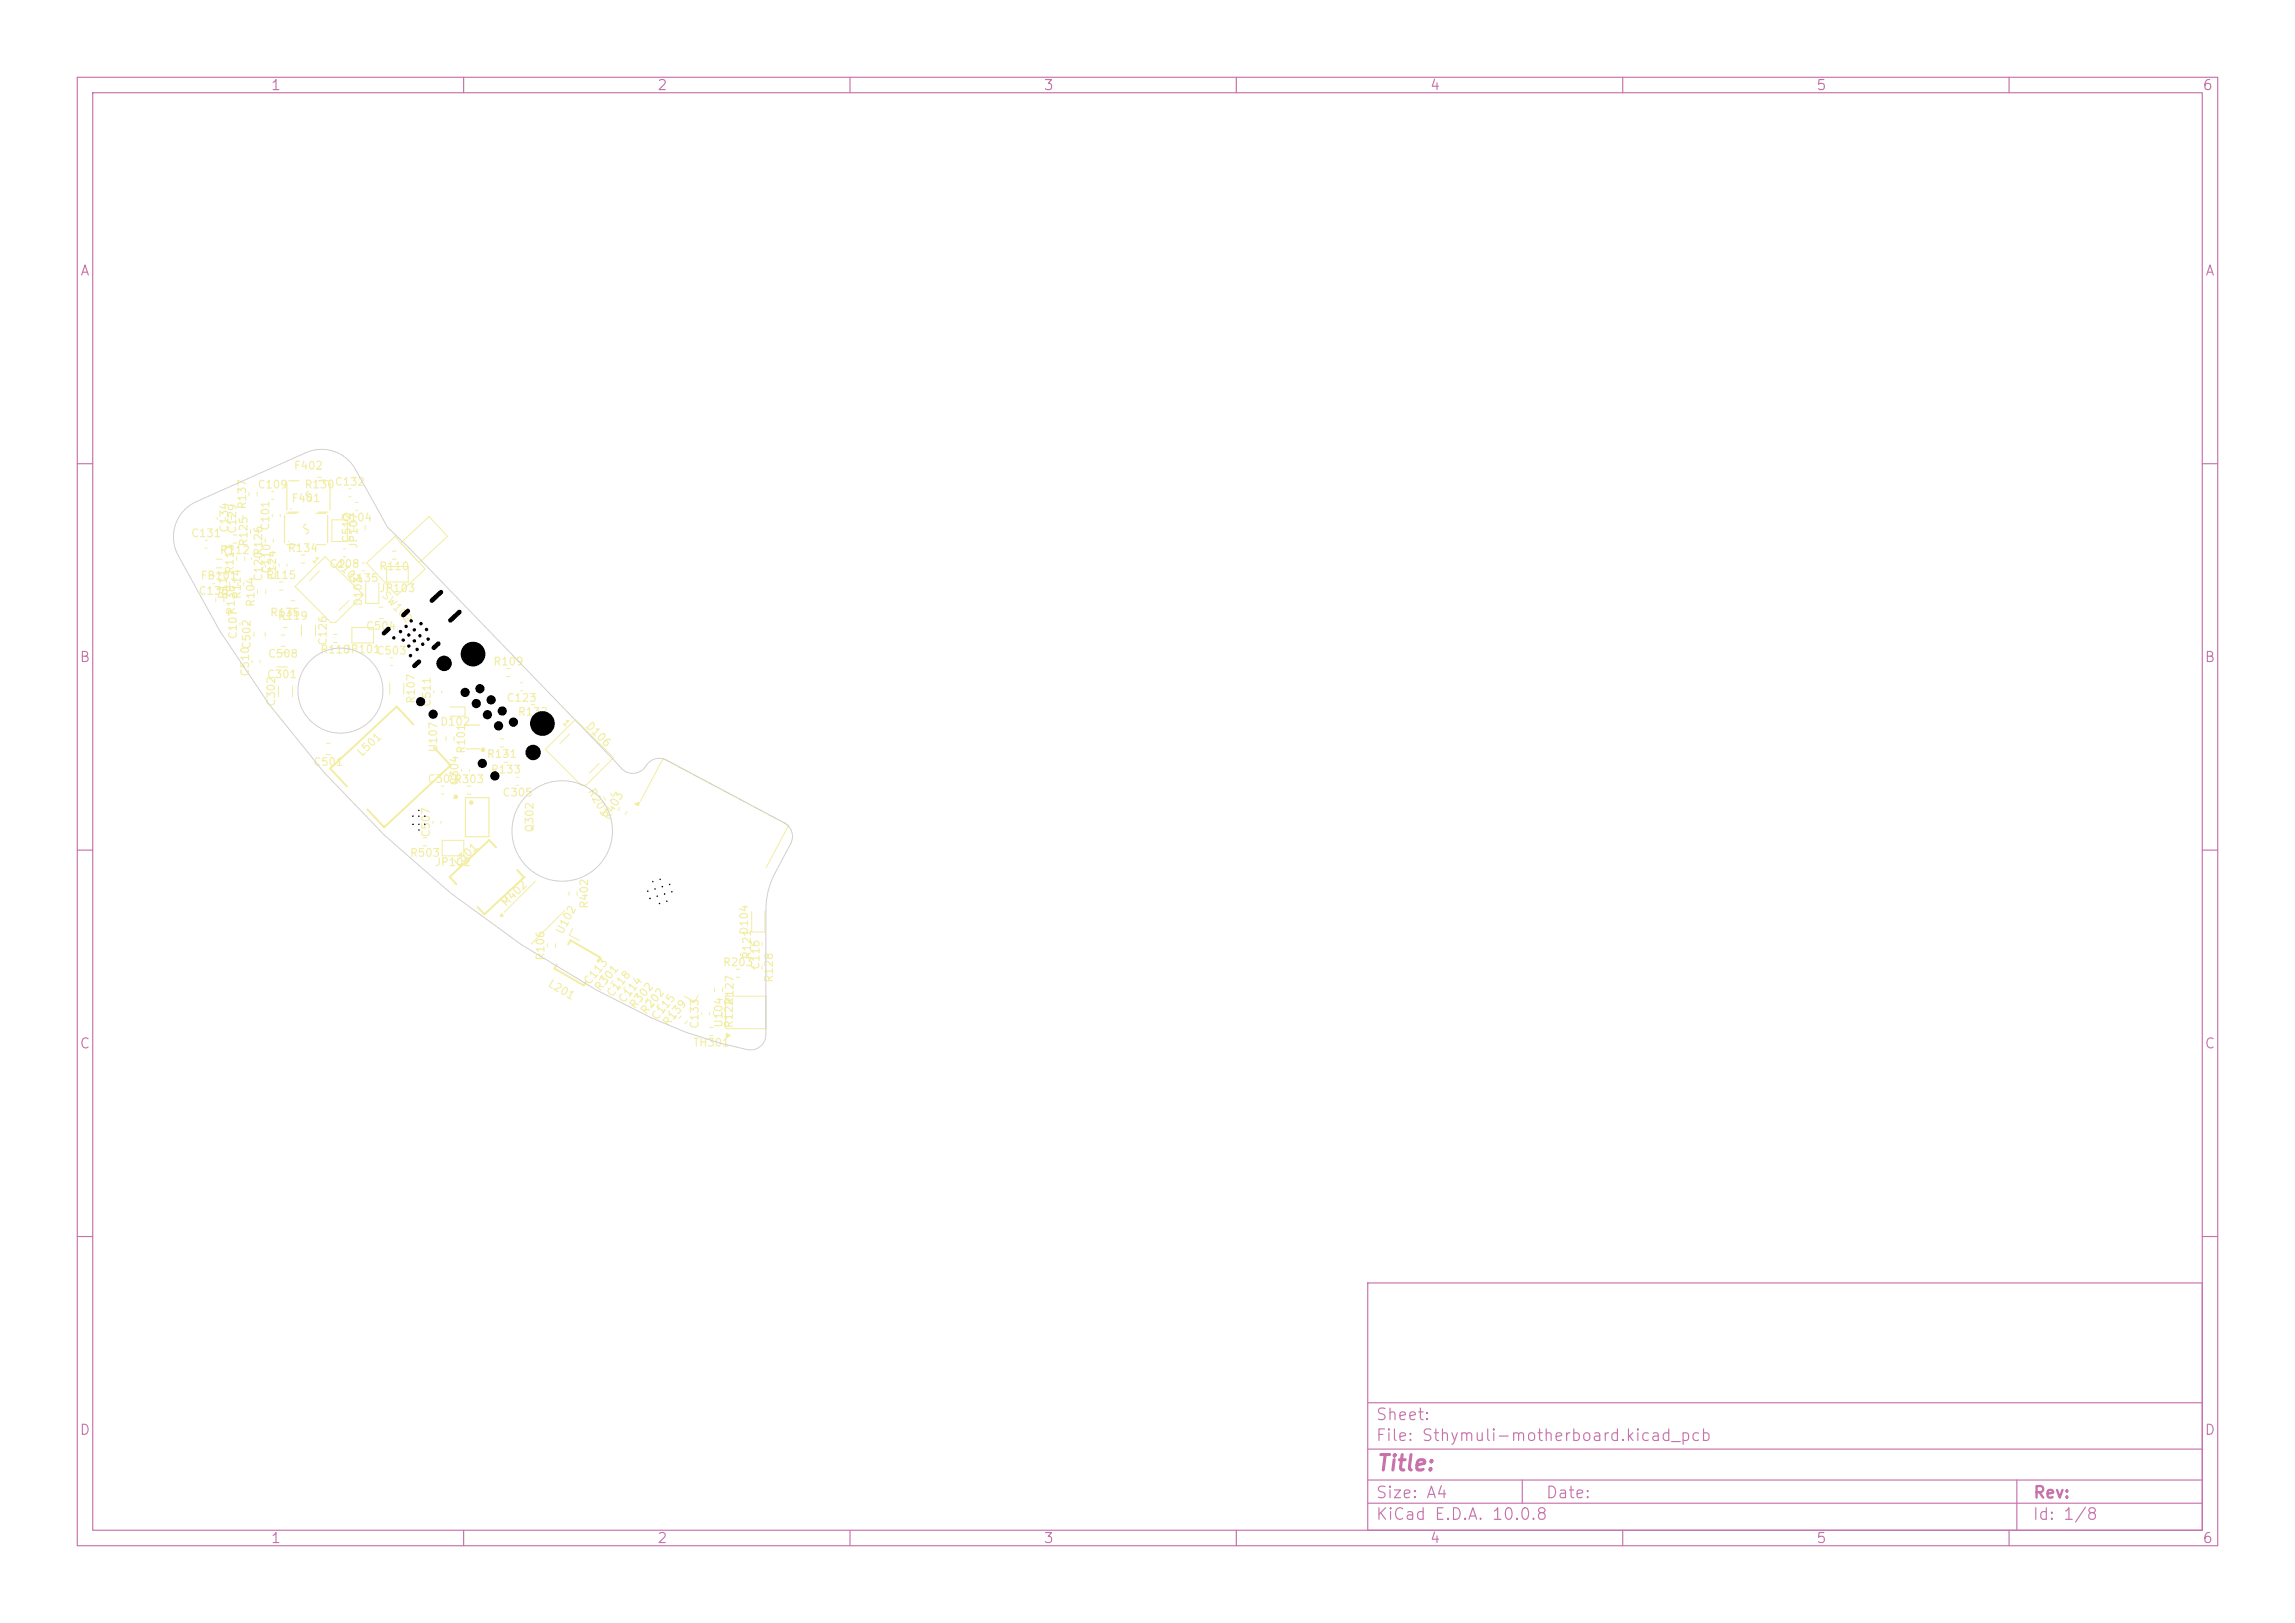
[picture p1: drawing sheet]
<svg xmlns="http://www.w3.org/2000/svg" width="297mm" height="210mm" viewBox="0 0 297 210" stroke-linecap="round" stroke-linejoin="round" font-family="sans-serif">
<defs><g id="words">
<text font-size="2" fill="#c872ab" x="178" y="190.8">Title:</text>
<g font-size="1.5" fill="#c872ab">
<text x="178" y="184.1">Sheet:</text>
<text x="178" y="186.8">File: Sthymuli-motherboard.kicad_pcb</text>
<text x="178" y="197">KiCad E.D.A. 10.0.8</text>
<text x="178" y="194.2">Size: A4</text>
<text x="200" y="194.2">Date:</text>
<text x="263" y="197">Id: 1/8</text>
<text x="263" y="194.2">Rev:</text>
</g>
<g font-size="1.3" fill="#c872ab">
<text x="35" y="12">1</text>
<text x="85" y="12">2</text>
<text x="135" y="12">3</text>
<text x="185" y="12">4</text>
<text x="235" y="12">5</text>
<text x="285" y="12">6</text>
<text x="10.3" y="36">A</text>
<text x="285.3" y="36">A</text>
<text x="10.2" y="86">B</text>
<text x="285.2" y="86">B</text>
<text x="10.2" y="136">C</text>
<text x="285.2" y="136">C</text>
<text x="10.2" y="186">D</text>
<text x="285.2" y="186">D</text>
<text x="35" y="200">1</text>
<text x="85" y="200">2</text>
<text x="135" y="200">3</text>
<text x="185" y="200">4</text>
<text x="235" y="200">5</text>
<text x="285" y="200">6</text>
</g>
<g font-size="1" fill="#f2eda1">
<text x="32.1" y="66" transform="rotate(-90 32.1 66)">R137</text>
<text x="33.3" y="63.4">C109</text>
<text x="37.7" y="65.2">F401</text>
<text x="38" y="61">F402</text>
<text x="39.3" y="63.4">R130</text>
<text x="43.3" y="63.1">C132</text>
<text x="24.7" y="69.7">C131</text>
<text x="28.4" y="71.9">R112</text>
<text x="29.8" y="69" transform="rotate(-90 29.8 69)">C134</text>
<text x="30.8" y="69.1" transform="rotate(-90 30.8 69.1)">C129</text>
<text x="32.3" y="70.8" transform="rotate(-90 32.3 70.8)">R125</text>
<text x="34.2" y="72" transform="rotate(-90 34.2 72)">R126</text>
<text x="35.1" y="68.7" transform="rotate(-90 35.1 68.7)">C101</text>
<text x="37.2" y="71.7">R134</text>
<text x="44.2" y="67.7">C104</text>
<text x="45.6" y="70.3" transform="rotate(-90 45.6 70.3)">C512</text>
<text x="46.5" y="71.1" transform="rotate(-90 46.5 71.1)">JP107</text>
<text x="25.6" y="77.2">C136</text>
<text x="25.9" y="75.2">FB101</text>
<text x="29.6" y="77.6" transform="rotate(-90 29.6 77.6)">R111</text>
<text x="30.5" y="74.3" transform="rotate(-90 30.5 74.3)">R113</text>
<text x="31.4" y="77.6" transform="rotate(-90 31.4 77.6)">R114</text>
<text x="34.2" y="75.3" transform="rotate(-90 34.2 75.3)">C120</text>
<text x="34.4" y="75.2">R115</text>
<text x="35.3" y="74.3" transform="rotate(-90 35.3 74.3)">C110</text>
<text x="36" y="75.2" transform="rotate(-90 36 75.2)">C124</text>
<text x="42.6" y="73.7">C108</text>
<text x="43.1" y="73.1" transform="rotate(45 43.1 73.1)">D107</text>
<text x="45" y="75.5">C135</text>
<text x="49" y="74">R110</text>
<text x="49" y="76.9">JP103</text>
<text x="49.1" y="77.2" transform="rotate(47 49.1 77.2)">SW102</text>
<text x="30.6" y="79.6" transform="rotate(-90 30.6 79.6)">R138</text>
<text x="30.9" y="82.8" transform="rotate(-90 30.9 82.8)">C107</text>
<text x="33.2" y="78.6" transform="rotate(-90 33.2 78.6)">R104</text>
<text x="34.9" y="80">R135</text>
<text x="35.9" y="80.4">R119</text>
<text x="42.5" y="83.6" transform="rotate(-90 42.5 83.6)">C126</text>
<text x="47.1" y="78.5" transform="rotate(-90 47.1 78.5)">D103</text>
<text x="47.3" y="81.7">C504</text>
<text x="32.5" y="87.6" transform="rotate(-90 32.5 87.6)">C510</text>
<text x="32.7" y="84.1" transform="rotate(-90 32.7 84.1)">C502</text>
<text x="34.5" y="88">C301</text>
<text x="34.6" y="85.3">C508</text>
<text x="41.4" y="84.8">R118</text>
<text x="44.5" y="84.8">JP101</text>
<text x="48.7" y="84.9">C503</text>
<text x="63.8" y="86.4">R109</text>
<text x="35.8" y="91.5" transform="rotate(-90 35.8 91.5)">C302</text>
<text x="53.9" y="91.1" transform="rotate(-90 53.9 91.1)">R107</text>
<text x="56" y="91.5" transform="rotate(-90 56 91.5)">C511</text>
<text x="56.9" y="94.1">D102</text>
<text x="65.5" y="91">C123</text>
<text x="66.9" y="92.9">R132</text>
<text x="75.5" y="94.1" transform="rotate(45 75.5 94.1)">D106</text>
<text x="40.5" y="99.3">C501</text>
<text x="46.9" y="98.2" transform="rotate(-43 46.9 98.2)">L501</text>
<text x="55.3" y="101.5">C309</text>
<text x="56.8" y="97.4" transform="rotate(-90 56.8 97.4)">U107</text>
<text x="58.7" y="101.6">R303</text>
<text x="59.6" y="101.7" transform="rotate(-90 59.6 101.7)">C304</text>
<text x="60.4" y="97.6" transform="rotate(-90 60.4 97.6)">R101</text>
<text x="62.9" y="98.3">R131</text>
<text x="63.4" y="100.3">R133</text>
<text x="65" y="103.3">C305</text>
<text x="69.3" y="107.8" transform="rotate(-90 69.3 107.8)">Q302</text>
<text x="75.8" y="102.4" transform="rotate(60 75.8 102.4)">R201</text>
<text x="79" y="106.4" transform="rotate(-60 79 106.4)">R403</text>
<text x="53" y="111.1">R503</text>
<text x="55.9" y="108.4" transform="rotate(-90 55.9 108.4)">C507</text>
<text x="56.2" y="112.3">JP102</text>
<text x="59.4" y="112.4" transform="rotate(-43 59.4 112.4)">L301</text>
<text x="65.6" y="117.6" transform="rotate(-45 65.6 117.6)">M402</text>
<text x="76.3" y="117.7" transform="rotate(-90 76.3 117.7)">R402</text>
<text x="70.7" y="124.4" transform="rotate(-90 70.7 124.4)">R106</text>
<text x="73" y="121.2" transform="rotate(-62 73 121.2)">U102</text>
<text x="93.5" y="125.3">R203</text>
<text x="97" y="121" transform="rotate(-90 97 121)">D104</text>
<text x="97.4" y="124.2" transform="rotate(-90 97.4 124.2)">R121</text>
<text x="98.5" y="125.6" transform="rotate(-90 98.5 125.6)">C116</text>
<text x="70.6" y="127.7" transform="rotate(30 70.6 127.7)">L201</text>
<text x="76.4" y="127.8" transform="rotate(-50 76.4 127.8)">C113</text>
<text x="77.8" y="128.6" transform="rotate(-50 77.8 128.6)">R301</text>
<text x="79.3" y="129.3" transform="rotate(-50 79.3 129.3)">C118</text>
<text x="80.8" y="130.1" transform="rotate(-50 80.8 130.1)">C114</text>
<text x="82.3" y="130.8" transform="rotate(-50 82.3 130.8)">R302</text>
<text x="83.7" y="131.6" transform="rotate(-50 83.7 131.6)">R202</text>
<text x="95.2" y="130.1" transform="rotate(-90 95.2 130.1)">R127</text>
<text x="100.3" y="127.2" transform="rotate(-90 100.3 127.2)">R128</text>
<text x="85.1" y="132.3" transform="rotate(-50 85.1 132.3)">C115</text>
<text x="86.6" y="133.1" transform="rotate(-50 86.6 133.1)">R139</text>
<text x="89.6" y="135.7">TH301</text>
<text x="90.6" y="133.2" transform="rotate(-90 90.6 133.2)">C133</text>
<text x="93.8" y="133.1" transform="rotate(-90 93.8 133.1)">U104</text>
<text x="95.1" y="133.1" transform="rotate(-90 95.1 133.1)">R122</text>
</g>
<g font-size=".8" fill="#f2eda1">
<text x="40.2" y="72.6" transform="rotate(45 40.2 72.6)">1</text>
<text x="72.5" y="93.6" transform="rotate(45 72.5 93.6)">1</text>
</g>
</g></defs>
<g fill="none" stroke="#c872ab" stroke-width=".15">
<path d="M10 10h277v190h-277zM12 12h273v186h-273zM60 10v2M110 10v2M160 10v2M210 10v2M260 10v2M10 60h2M285 60h2M10 110h2M285 110h2M10 160h2"/>
<path d="M177 166h108v32h-108zM285 160h2M60 198v2M110 198v2M160 198v2M177 194.5h108M177 191.5h108M177 187.5h108M177 181.5h108M197 191.5v3M210 198v2M260 198v2"/>
<path d="M261 191.5v6.5"/>
</g>
<g fill="none" stroke="#f2eda1" stroke-width=".13">
<path d="M28.1 67v.2M29.1 67v.2M29.7 75.3v.5M30 66.7v.5M30.2 69.2h.4M30.2 70.3h.4M30.6 72.1v.4M30.8 75.3v.5M31.4 66.7v.5M31.5 75.3v.5M31.7 72.1v.4M32.2 63.7v.5"/>
<path d="M32.4 68.5v.5M32.6 75.3v.5M33.3 63.7v.5M33.3 76.3v.5M33.5 68.5v.5M34.3 69.7v.5M34.4 73.1v.3M34.4 76.3v.5M35.4 69.7v.5M35.4 73.1v.3M36.1 73v.3M37.1 73v.3"/>
<path d="M41.1 60.7h.5M41.1 61.8h.5M41.3 73.9l-1.2 1.3M42.1 72l4.9 5-3.6 3.5h-.6l-4.6-4.6zM45.1 77.7l-1.2 1.3M45.8 68v.6M47.3 68v.6M49.1 78.6h.5M50.8 71.3h.5M50.8 72.4h.5M36 88.8v1.4M37.9 88.8v1.4"/>
<path d="M39 80.9v1.4M40.8 80.9v1.4M42.2 96.2h.6M42.2 97.6h.6M45.5 81.2h2.8v2h-2.8zM49.1 80h.5M50.4 88.4v1.4M50.5 85.1h.3M50.5 86.1h.3M52.3 88.4v1.4M56.1 89.4v.2M57.2 89.4v.2"/>
<path d="M57.7 95.3v.5M58.8 95.3v.5M59.7 99.5v.3M60.7 99.5v.3M64.7 95.6h.5M64.7 96.6h.5M68.7 90.1h.5M68.7 91.2h.5M73.7 95l-1.2 1.2M74.5 93.1l4.9 4.9-3.6 3.6h-.6l-4.6-4.6zM77.5 98.8l-1.2 1.2M54.8 108.4h.4"/>
<path d="M54.8 109.4h.4M56 106.3v.2M57.1 106.3v.2M57.2 108.7h2.8v2h-2.8zM66.8 100.6h.3M66.8 101.6h.3M78.1 103.1l.3 .5M79 102.6l.3 .4M82.1 104l.7-.2-.2 .4zM82.9 103.6l2.9-5.4 16.2 8.6-2.9 5.5M97.3 117.9v2.7h1.7v-2.7M70.8 122.1v.5"/>
<path d="M71.9 122.1v.5M74.1 120.1l-.4 .9 1.3 .7M77.9 126.2l-.2 .2M78.7 126.9l-.2 .2M83.8 129.2l-.3 .4M84.6 129.9l-.3 .3M88.2 131.5l-.4 .3M89 132.1l-.4 .4M90.4 128.8l-.5 .8-1.3-.7M90.8 131v.3M91.8 131v.3M91.8 132.9h.5"/>
<path d="M91.8 134h.5M92.4 130.9v.4M92.5 127.8v.5M93.4 130.9v.4M93.5 127.8v.5M95.3 125.4h.5M95.3 126.5h.5M95.8 123.4v.3M96.8 123.4v.3M97.6 125v.4M98.6 125v.4"/>
<circle cx="37.3" cy="70.1" r=".03"/>
<circle cx="37.6" cy="65.9" r=".03"/>
<circle cx="62.6" cy="96.8" r=".03"/>
<circle cx="49.7" cy="106.8" r=".03"/>
<circle cx="58.8" cy="103.3" r=".03"/>
<circle cx="68" cy="113.5" r=".03"/>
</g>
<g fill="none" stroke="#f2eda1" stroke-width=".15">
<path d="M36.8 66.7v3.5M37.1 66.4h1.3M37.1 70.5h1.2M37.1 62.4v3.6M37.4 62.2h1.3M37.4 66.3h1.2M39.6 67.8l-.2 .1-.1 .2 .1 .2 .2 .1M39.6 68.5l.2 .1 .1 .2-.1 .2-.2 .1M39.9 63.6l-.2 .1-.1 .2 .1 .2 .2 .1M39.9 64.3h.2l.1 .3-.1 .2-.2 .1M40.9 66.4h1.3M40.9 70.5h1.3"/>
<path d="M41.2 62.2h1.3M41.2 66.3h1.3M42.4 66.7v3.5M42.7 62.5v3.5M60.3 93.8h1.8M60.3 96.9h1.8M60.2 103.2h3.1v5.1h-3.1z"/>
</g>
<path d="M53.5 93.8l-2.2-2.4-8.6 8 2.2 2.4M56.2 96.7l2.1 2.3-8.6 8.1-2.2-2.4M64.2 109.7l-.9-1-5.1 4.8 .9 .9M66.9 112.6l.9 .9-5.1 4.8-.9-1" fill="none" stroke="#f2eda1" stroke-width=".25"/>
<g fill="none" stroke="#f2eda1" stroke-width=".3">
<circle cx="62.5" cy="97" r=".15"/>
<circle cx="59" cy="103.1" r=".15"/>
<circle cx="61" cy="103.8" r=".15"/>
</g>
<path d="M82.1 104l.7-.2-.2 .4z" fill="#f2eda1"/>
<g fill="none" stroke="#f2eda1" stroke-width=".13">
<path d="M46.1 65h.2M46.1 66h.2M46.9 72.8h.3M46.9 73.9h.3M47.4 72.8l3.7-3.4 3.9 4.2-3.6 3.4zM51.9 70.2l3.6-3.4 2.4 2.6-3.6 3.4zM32.6 85.4v.3M33.6 85.4v.3M35.8 84.5h1.4M35.8 86.3h1.4M65.2 97.6h.5M65.2 98.7h.5"/>
<path d="M57.1 101.7h.3M57.1 102.7h.3M93.9 128.9h5.2v4.2h-5.2zM94 133.7l.5 .3-.5 .3z"/>
</g>
<path d="M94 133.7l.5 .3-.5 .3z" fill="#f2eda1"/>
<g fill="none" stroke="#f2eda1" stroke-width=".13">
<path d="M26.5 69.9h.3M26.5 70.9h.3M27.5 74.5h.3M27.5 75.5h.3M27.9 77.4v.5M27.9 72.4h.8M27.9 73.5h.8M29 77.4v.5M35.1 63.6h.3M35.1 64.6h.3M35.2 66.6v.2M36.3 66.6v.2"/>
<path d="M37.7 77.7h.4M37.7 78.8h.4M39 71.8h.4M39 72.9h.4M45.1 63.3h.3M45.1 64.3h.3M47.3 75.4v2.7h1.7v-2.7M50 73.3h2.8v2h-2.8zM31.1 80.6v.3M32.1 80.6v.3M36.4 82.2h.5M36.4 83.6h.5"/>
<path d="M36.7 80.2h.4M36.7 81.2h.4M43.2 82.1h.4M43.2 83.1h.4M65.6 86.5h.4M65.6 87.5h.4M60.5 101.7h.4M60.5 102.8h.4M64.7 118.5l.3-.3 .1 .4zM69.3 114l-4 4M73.1 117.8l-4.4 4.4M80.2 104.5l-.2 .4"/>
<path d="M81.1 105l-.2 .4M79.3 126.9l-.3 .4M80.1 127.6l-.3 .3M85.3 129.9l-.3 .4M86.1 130.6l-.3 .4M86.6 130.8l-.2 .2M87.4 131.4l-.2 .2M97.6 121.9v.5M98.6 121.9v.5"/>
<circle cx="77.6" cy="123.9" r=".03"/>
</g>
<path d="M72 124.8l-.3 .5 3.8 2.2 .4-.5M73.5 122.2l.3-.5 3.8 2.2-.3 .5" fill="none" stroke="#f2eda1" stroke-width=".25"/>
<path d="M64.7 118.5l.3-.3 .1 .4z" fill="#f2eda1"/>
<g fill="none" stroke="#f2eda1" stroke-width=".13">
<path d="M32.6 72.1v.3M33.6 72.1v.3M36.2 75.3h.4M36.2 76.4h.4M42.9 67.3h2v2.8h-2zM44.4 71h.3M44.4 72h.3M32.9 81.8v.5M34.3 81.8v.5M58.2 91.5h2v1.2h-2M67.4 88.4h.2M67.4 89.4h.2"/>
<path d="M73.6 115.4v.5M74.7 115.4v.5M80.9 127.8l-.2 .2M81.6 128.4l-.1 .2M82.4 128.6l-.2 .2M83.1 129.2l-.1 .2"/>
</g>
<g fill="none" stroke="#d0d2cd" stroke-width=".13">
<path d="M24 65.9l.6-.6 .8-.4 14.2-6.3a5 5 0 0 1 6.5 2.3l4 7.3 2.8 2.7 27.5 28.5a2.04 2.04 0 0 0 3.4-.5 2 2 0 0 1 2.5-.5l15.2 8.1a2 2 0 0 1 .8 2.7l-2 3.8a10 10 0 0 0-1.2 4.7v16.2a2 2 0 0 1-2.4 1.9l-3.4-.8-4.6-1.4-4.4-1.9-7.1-3.6-9.7-5.9-9.2-6.6-8.5-7.5-7.9-8.2-7.1-8.8-6.4-9.5-5.4-9.9a5 5 0 0 1 1-5.8z"/>
<circle cx="44.1" cy="89.4" r="5.5"/>
<circle cx="72.8" cy="107.5" r="6.5"/>
</g>
<g fill="#000">
<circle cx="51" cy="82.5" r=".22"/>
<circle cx="51.8" cy="81.7" r=".22"/>
<circle cx="52.2" cy="82.8" r=".22"/>
<circle cx="52.6" cy="81.1" r=".22"/>
<circle cx="52.9" cy="82.2" r=".23"/>
<circle cx="52.9" cy="83.6" r=".22"/>
<circle cx="53.1" cy="84.8" r=".22"/>
<circle cx="53.2" cy="80.3" r=".22"/>
<circle cx="53.6" cy="81.5" r=".22"/>
<circle cx="53.6" cy="82.9" r=".22"/>
<circle cx="54" cy="84" r=".22"/>
<circle cx="54.3" cy="82.3" r=".23"/>
<circle cx="54.4" cy="90.8" r=".6"/>
<circle cx="54.5" cy="80.7" r=".22"/>
<circle cx="54.7" cy="83.4" r=".23"/>
<circle cx="55.2" cy="81.5" r=".22"/>
<circle cx="55.4" cy="82.7" r=".22"/>
<circle cx="56.1" cy="92.4" r=".6"/>
<circle cx="57.5" cy="85.8" r="1"/>
<circle cx="60.2" cy="89.6" r=".6"/>
<circle cx="61.2" cy="84.6" r="1.6"/>
<circle cx="61.6" cy="91" r=".6"/>
<circle cx="62.1" cy="89.1" r=".6"/>
<circle cx="62.4" cy="98.8" r=".6"/>
<circle cx="63.1" cy="92.5" r=".6"/>
<circle cx="63.6" cy="90.6" r=".6"/>
<circle cx="64.5" cy="93.9" r=".6"/>
<circle cx="65" cy="92" r=".6"/>
<circle cx="66.4" cy="93.4" r=".6"/>
<circle cx="69" cy="97.4" r="1"/>
<circle cx="70.2" cy="93.6" r="1.6"/>
<circle cx="53.4" cy="105.6" r=".1"/>
<circle cx="53.4" cy="106.7" r=".1"/>
<circle cx="54.2" cy="105.6" r=".1"/>
<circle cx="54.2" cy="104.9" r=".1"/>
<circle cx="54.2" cy="106.7" r=".1"/>
<circle cx="54.2" cy="107.4" r=".1"/>
<circle cx="55" cy="105.6" r=".1"/>
<circle cx="55" cy="106.7" r=".1"/>
<circle cx="64" cy="100.4" r=".6"/>
<circle cx="83.8" cy="115.3" r=".1"/>
<circle cx="84.1" cy="116.3" r=".1"/>
<circle cx="84.5" cy="114.1" r=".1"/>
<circle cx="84.8" cy="115" r=".1"/>
<circle cx="85.1" cy="116" r=".1"/>
<circle cx="85.4" cy="116.9" r=".1"/>
<circle cx="85.4" cy="113.8" r=".1"/>
<circle cx="85.7" cy="114.7" r=".1"/>
<circle cx="86" cy="115.7" r=".1"/>
<circle cx="86.3" cy="116.6" r=".1"/>
<circle cx="86.7" cy="114.4" r=".1"/>
<circle cx="87" cy="115.4" r=".1"/>
</g>
<path d="M52.8 79.1l-.6 .5M57.1 76.6l-1.2 1.1M59.5 79.2l-1.2 1.1M50.3 81.4l-.6 .5M54.2 85.6l-.6 .6M56.7 83.3l-.6 .5" fill="none" stroke="#000" stroke-width=".6"/>
<use href="#words"/>
</svg>
